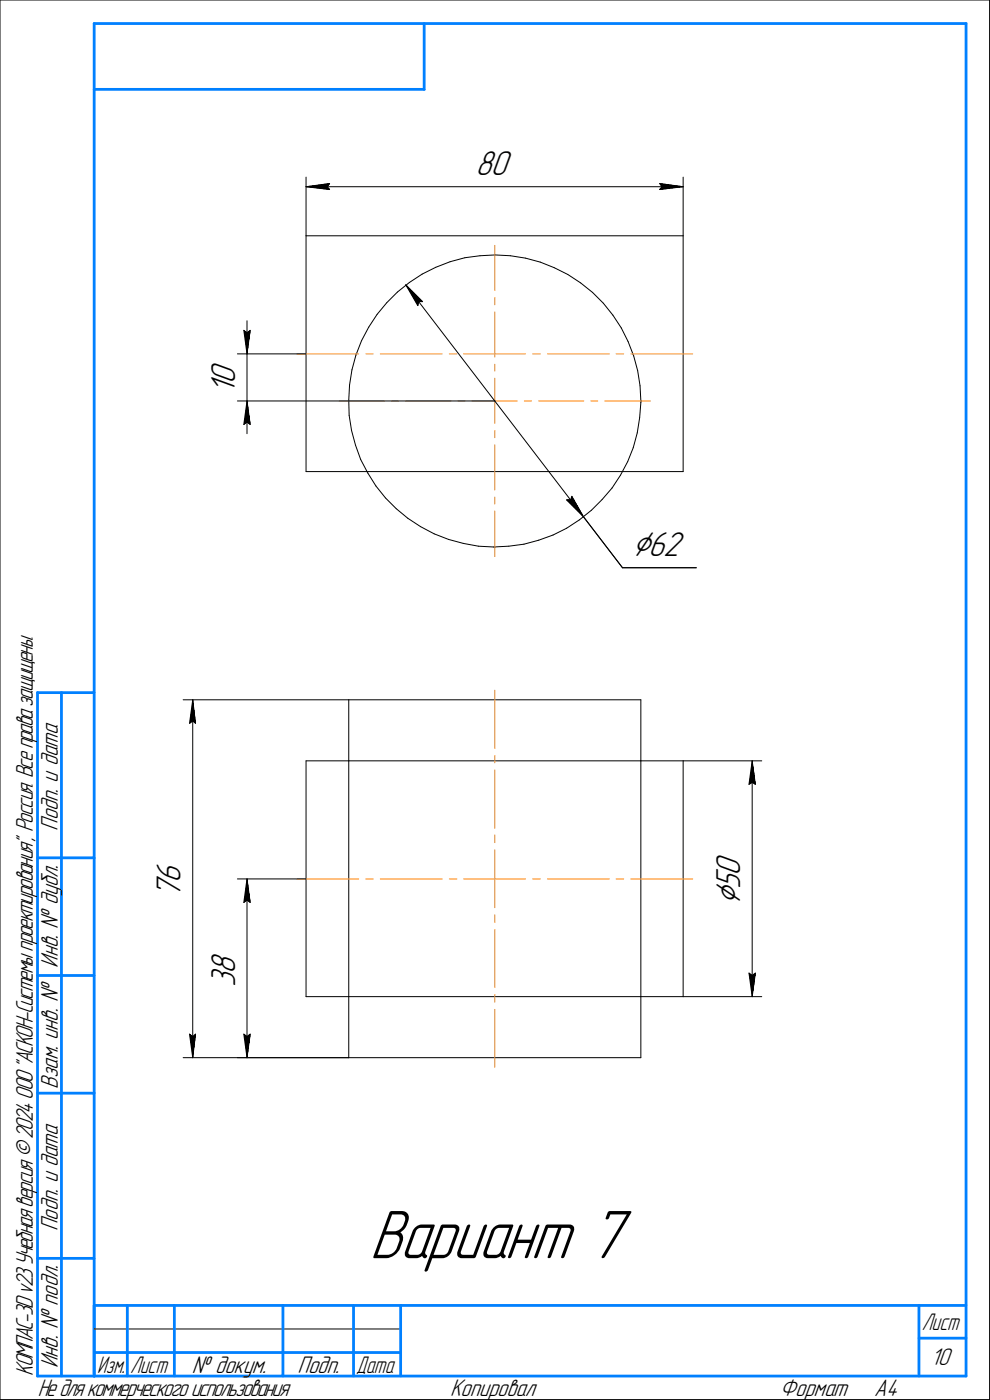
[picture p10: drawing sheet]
<svg xmlns="http://www.w3.org/2000/svg" width="210mm" height="297mm" viewBox="0 0 210 297" stroke-linecap="round" stroke-linejoin="round" font-family="sans-serif">
<defs><g id="words">
<text font-size="15.6" x="78.4" y="267">Вариант 7</text>
<g font-size="8.5">
<text x="134.1" y="117.9">⌀62</text>
<text x="157" y="192.1" transform="rotate(-90 157 192.1)">⌀</text>
</g>
<g font-size="7.8">
<text x="100.9" y="37">80</text>
<text x="49.9" y="83.6" transform="rotate(-90 49.9 83.6)">1</text>
<text x="49.9" y="81.5" transform="rotate(-90 49.9 81.5)">0</text>
<text x="157" y="185.9" transform="rotate(-90 157 185.9)">0</text>
<text x="38.3" y="190.6" transform="rotate(-90 38.3 190.6)">7</text>
<text x="38.3" y="187.4" transform="rotate(-90 38.3 187.4)">6</text>
<text x="157" y="188.7" transform="rotate(-90 157 188.7)">5</text>
<text x="49.9" y="209.4" transform="rotate(-90 49.9 209.4)">3</text>
<text x="49.9" y="206.6" transform="rotate(-90 49.9 206.6)">8</text>
</g>
<g font-size="5.4">
<text x="12.3" y="176.2" transform="rotate(-90 12.3 176.2)">Подп. и дата</text>
<text x="12.3" y="205.3" transform="rotate(-90 12.3 205.3)">Инв. № дубл.</text>
<text x="12.3" y="231.1" transform="rotate(-90 12.3 231.1)">Взам. инв. №</text>
<text x="12.3" y="261.2" transform="rotate(-90 12.3 261.2)">Подп. и дата</text>
<text x="7" y="292" transform="rotate(-90 7 292)">КОМПАС-3Dv23Учебнаяверсия©2024ООО&quot;АСКОН-Системыпроектирования&quot;, Россия. Всеправазащищены.</text>
<text x="12.3" y="290.3" transform="rotate(-90 12.3 290.3)">Инв. № подл.</text>
<text x="40.7" y="291.3">№ докум.</text>
<text x="63.1" y="291.3">Подп.</text>
<text x="197.5" y="289.8">10</text>
<text x="8" y="296.3">Недлякоммерческогоиспользования</text>
<text x="95.5" y="296.3">Копировал</text>
<text x="165.5" y="296.3">Формат</text>
<text x="185.5" y="296.3">A4</text>
</g>
<g font-size="5.3">
<text x="195.6" y="282.3">Лист</text>
<text x="20.6" y="291.3">Изм.</text>
<text x="27.6" y="291.3">Лист</text>
<text x="75.6" y="291.3">Дата</text>
</g>
</g></defs>
<g fill="none" stroke="#000" stroke-width=".21">
<path d="M0 0v297zM0 0h210zM210 0v297zM64.9 37.6v12.4zM64.9 39.6l5-.7zM64.9 39.6l5 .6zM64.9 39.6h80zM69.4 39.6l.5 .6zM69.9 38.9l-.5 .7zM140 38.9l.5 .7zM140 38.9l4.9 .7zM140.5 39.6l-.5 .6z"/>
<path d="M144.9 37.6v12.4zM64.9 50v50.1zM64.9 50h80zM86.9 59.9l2.7-1.7zM89.6 58.2l2.9-1.5zM92.5 56.7l3-1.2zM95.5 55.5l3.1-.8zM98.6 54.7l3.3-.4zM101.9 54.3l3.2-.2zM105.1 54.1l3.2 .2zM108.3 54.3l3.2 .5zM111.5 54.8l3.1 .8z"/>
<path d="M114.6 55.6l3 1.2zM117.6 56.8l2.9 1.5zM120.5 58.3l2.7 1.7zM140 40.2l4.9-.6zM144.9 50v50.1zM50.4 75.1h14.5zM51.7 70.1l.7 .5zM51.7 70.1l.7 5zM52.4 70.6l.7-.5zM52.4 68.1v7zM52.4 75.1v10zM53.1 70.1l-.7 5z"/>
<path d="M74.7 78.5l-.5 3.2zM75.5 75.4l-.8 3.1zM76.7 72.3l-1.2 3.1zM78.2 69.4l-1.5 2.9zM80 66.7l-1.8 2.7zM82 64.3l-2 2.4zM84.3 62l2.6-2.1zM84.3 62l-2.3 2.3zM86.1 60.5l3.6 3.5zM86.1 60.5l2.5 4.4zM86.1 60.5l37.7 49.1zM88.8 64h.9z"/>
<path d="M88.8 64l-.2 .9zM123.2 60l2.5 2.1zM125.7 62.1l2.3 2.2zM128 64.3l2 2.6zM130 66.9l1.8 2.7zM131.8 69.6l1.5 2.9zM133.3 72.5l1.2 3zM134.5 75.5l.8 3.2zM135.3 78.7l.5 3.2zM50.4 85.1h54.6zM51.7 90.1l.7-.5zM52.4 85.1l-.7 5z"/>
<path d="M52.4 89.6l.7 .5zM52.4 85.1l.7 5zM52.4 85.1v6.9zM74 84.9l.1 3.2zM74.1 88.1l.5 3.3zM74.2 81.7l-.2 3.2zM74.6 91.4l.8 3.1zM75.4 94.5l1.1 3zM76.5 97.5l1.6 2.9zM133.2 98l-1.5 2.8zM134.4 95l-1.2 3zM135.2 91.9l-.8 3.1z"/>
<path d="M135.7 88.6l-.5 3.3zM135.8 81.9l.2 3.2zM136 85.4l-.3 3.2zM136 85.1v.3zM64.9 100.1h12.9zM77.8 100.1h54.3zM78.1 100.4l1.7 2.7zM79.8 103.1l2 2.6zM81.8 105.7l2.3 2.2zM84.1 107.9l2.4 2.1zM86.5 110l2.7 1.8zM89.2 111.8l2.9 1.5z"/>
<path d="M92.1 113.3l3.1 1.2zM95.2 114.5l3.1 .8zM98.3 115.3l3.2 .6zM101.5 115.9l3.2 .2zM104.7 116.1l3.2-.2zM107.9 115.9l3.3-.4zM111.2 115.5l3.1-.9zM114.3 114.6l3-1.1zM117.3 113.5l2.9-1.4zM120.2 112.1l2.7-1.8zM120.2 106.1l3.6 3.5zM120.2 106.1h.9z"/>
<path d="M121.3 105.3l-.2 .8zM121.3 105.3l2.5 4.3zM122.9 110.3l2.6-2zM123.8 109.6l8.3 10.9zM125.5 108.3l2.3-2.3zM129.9 103.5l-2.1 2.5zM131.7 100.8l-1.8 2.7zM132.1 100.1h12.8zM132.1 120.5h15.6zM38.9 148.5h35.1zM40.2 153.5l.7-.5zM40.9 148.5l.6 5z"/>
<path d="M40.9 153l.6 .5zM40.9 148.5l-.7 5zM40.9 148.5v76zM74 148.5h62zM74 148.5v13zM136 148.5v13zM64.9 161.5v50zM64.9 161.5h9.1zM74 161.5h62zM74 161.5v50zM136 161.5h8.9zM136 161.5v50z"/>
<path d="M144.9 161.5v50zM144.9 161.5h16.7zM158.9 166.5l.7-.5zM159.6 161.5l.7 5zM159.6 166l.7 .5zM159.6 161.5l-.7 5zM159.6 161.5v50zM50.4 186.5h14.5zM51.7 191.5l.7-.5zM52.4 186.5l.7 5zM52.4 191l.7 .5zM52.4 186.5l-.7 5z"/>
<path d="M52.4 186.5v38zM40.2 219.5l.7 5zM40.2 219.5l.7 .5zM40.9 220l.6-.5zM41.5 219.5l-.6 5zM51.7 219.5l.7 5zM51.7 219.5l.7 .5zM52.4 220l.7-.5zM53.1 219.5l-.7 5zM64.9 211.5h9.1zM74 211.5v13zM74 211.5h62z"/>
<path d="M136 211.5h8.9zM136 211.5v13zM144.9 211.5h16.7zM158.9 206.5l.7 5zM158.9 206.5l.7 .5zM159.6 207l.7-.5zM160.3 206.5l-.7 5zM38.9 224.5h35.1zM50.4 224.5h23.6zM74 224.5h62zM0 297h210zM20 282h65z"/>
</g>
<g fill="none" stroke="#ff8000" stroke-width=".21">
<path d="M105 52.1v9.5zM63 75.1h13.1zM77.6 75.1h1.6zM80.7 75.1h13.1zM95.3 75.1h1.6zM98.4 75.1h13.1zM105 63.2v1.5zM105 66.2v9.6zM105 77.3v1.4zM113 75.1h1.6zM116.2 75.1h13.1zM130.7 75.1h1.6z"/>
<path d="M133.9 75.1h13.1zM72 85.1h9.5zM83.1 85.1h1.5zM86.1 85.1h9.6zM97.2 85.1h1.4zM100.2 85.1h4.8zM105 85.1h4.7zM105 94.4v9.6zM105 91.4v1.5zM105 85.1v4.7zM105 80.3v4.8zM111.3 85.1h1.5z"/>
<path d="M114.3 85.1h9.6zM125.4 85.1h1.4zM128.4 85.1h9.6zM105 108.5v9.6zM105 105.5v1.4zM105 146.5v12.3zM105 160.4v1.5zM105 163.4v12.4zM105 177.2v1.6zM63 186.5h13.1zM77.6 186.5h1.6zM80.7 186.5h13.1z"/>
<path d="M95.3 186.5h1.6zM98.4 186.5h13.1zM105 180.3v12.3zM105 194.1v1.6zM105 197.3v12.2zM113 186.5h1.6zM116.2 186.5h13.1zM130.7 186.5h1.6zM133.9 186.5h13.1zM105 211.1v1.6zM105 214.2v12.3z"/>
</g>
<g fill="#fff" stroke="#fff" stroke-width=".21">
<path d="M151.3 180.8h7.3zM151.3 180.9h7.3zM151.3 181h7.3zM151.3 181.1h7.3zM151.3 181.2h7.3zM151.3 181.3h7.3zM151.3 181.4h7.3zM151.3 181.4h7.3zM151.3 181.5h7.3zM151.3 181.6h7.3zM151.3 181.7h7.3zM151.3 181.8h7.3zM151.3 181.9h7.3zM151.3 181.9h7.3zM151.3 182h7.3zM151.3 182.1h7.3zM151.3 182.2h7.3zM151.3 182.3h7.3zM151.3 182.4h7.3zM151.3 182.5h7.3zM151.3 182.5h7.3zM151.3 182.6h7.3zM151.3 182.7h7.3zM151.3 182.8h7.3zM151.3 182.9h7.3zM151.3 183h7.3zM151.3 183h7.3zM151.3 183.1h7.3zM151.3 183.2h7.3zM151.3 183.3h7.3zM151.3 183.4h7.3zM151.3 183.5h7.3zM151.3 183.6h7.3zM151.3 183.6h7.3zM151.3 183.7h7.3zM151.3 183.8h7.3zM151.3 183.9h7.3zM151.3 184h7.3zM151.3 184.1h7.3zM151.3 184.1h7.3zM151.3 184.2h7.3zM151.3 184.3h7.3zM151.3 184.4h7.3zM151.3 184.5h7.3zM151.3 184.6h7.3zM151.3 184.7h7.3zM151.3 184.7h7.3zM151.3 184.8h7.3zM151.3 184.9h7.3zM151.3 185h7.3zM151.3 185.1h7.3zM151.3 185.2h7.3zM151.3 185.3h7.3zM151.3 185.3h7.3zM151.3 185.4h7.3zM151.3 185.5h7.3zM151.3 185.6h7.3zM151.3 185.7h7.3zM151.3 185.8h7.3zM151.3 185.8h7.3zM151.3 185.9h7.3zM151.3 186h7.3zM151.3 186.1h7.3zM151.3 186.2h7.3zM151.3 186.3h7.3zM151.3 186.4h7.3zM151.3 186.4h7.3zM151.3 186.5h7.3zM151.3 186.6h7.3zM151.3 186.7h7.3zM151.3 186.8h7.3zM151.3 186.9h7.3zM151.3 186.9h7.3zM151.3 187h7.3zM151.3 187.1h7.3zM151.3 187.2h7.3zM151.3 187.3h7.3zM151.3 187.4h7.3zM151.3 187.5h7.3zM151.3 187.5h7.3zM151.3 187.6h7.3zM151.3 187.7h7.3zM151.3 187.8h7.3zM151.3 187.9h7.3zM151.3 188h7.3zM151.3 188h7.3zM151.3 188.1h7.3zM151.3 188.2h7.3zM151.3 188.3h7.3zM151.3 188.4h7.3zM151.3 188.5h7.3zM151.3 188.6h7.3zM151.3 188.6h7.3zM151.3 188.7h7.3zM151.3 188.8h7.3zM151.3 188.9h7.3zM151.3 189h7.3zM151.3 189.1h7.3zM151.3 189.1h7.3zM151.3 189.2h7.3zM151.3 189.3h7.3zM151.3 189.4h7.3zM151.3 189.5h7.3zM151.3 189.6h7.3zM151.3 189.7h7.3zM151.3 189.7h7.3zM151.3 189.8h7.3zM151.3 189.9h7.3zM151.3 190h7.3zM151.3 190.1h7.3zM151.3 190.2h7.3zM151.3 190.2h7.3zM151.3 190.3h7.3zM151.3 190.4h7.3zM151.3 190.5h7.3zM151.3 190.6h7.3zM151.3 190.7h7.3zM151.3 190.8h7.3zM151.3 190.8h7.3zM151.3 190.9h7.3zM151.3 191h7.3zM151.3 191.1h7.3zM151.3 191.2h7.3zM151.3 191.3h7.3zM151.3 191.3h7.3zM151.3 191.4h7.3zM151.3 191.5h7.3zM151.3 191.6h7.3zM151.3 191.7h7.3zM151.3 191.8h7.3zM151.3 191.9h7.3zM151.3 191.9h7.3zM151.3 192h7.3z"/>
<path d="M159.5 161.7h.3zM159.5 161.8h.3zM159.4 161.9h.5zM159.4 162h.5zM159.3 162.1h.6zM159.3 162.1h.6zM159.3 162.2h.6zM159.3 162.3h.7zM159.3 162.4h.7zM159.2 162.5h.9zM159.2 162.6h.9zM159.1 162.6h1zM159.1 162.7h1.1zM159.1 162.8h1.1zM159 162.9h1.3zM159 163h1.3zM158.9 163.1h1.5zM158.9 163.2h1.5zM158.8 163.2h1.6zM158.8 163.3h1.6zM158.8 163.4h1.6zM158.8 163.5h1.6zM158.8 163.6h1.6zM158.8 163.7h1.6zM158.8 163.7h1.6zM158.8 163.8h1.6zM158.7 163.9h1.7zM158.7 164h1.8zM158.7 164.1h1.8zM158.7 164.2h1.8zM158.7 164.3h1.8zM158.7 164.3h1.8zM158.7 164.4h1.8zM158.7 164.5h1.8zM158.7 164.6h1.8zM158.7 164.7h1.8zM158.7 164.8h1.9zM158.7 164.8h1.9zM158.7 164.9h1.9zM158.7 165h1.9zM158.6 165.1h2zM158.6 165.2h2zM158.6 165.3h2zM158.6 165.4h2zM158.6 165.4h2zM158.6 165.5h2.1zM158.6 165.6h2.1zM158.6 165.7h2.1zM158.5 165.8h2.2zM158.5 165.9h2.2zM158.5 165.9h2.2zM158.5 166h2.2zM158.5 166.1h2.2zM158.5 166.2h2.2zM158.5 166.3h2.3zM158.4 166.4h2.4zM158.4 166.5h2.4zM158.4 166.5h2.4zM158.4 166.6h2.4zM158.4 166.7h2.4zM158.4 166.8h2.4zM158.4 166.9h2.4z"/>
<path d="M158.3 206h2.5zM158.4 206.1h2.4zM158.4 206.2h2.4zM158.4 206.2h2.4zM158.4 206.3h2.4zM158.4 206.4h2.4zM158.4 206.5h2.4zM158.4 206.6h2.4zM158.5 206.7h2.3zM158.5 206.8h2.2zM158.5 206.8h2.2zM158.5 206.9h2.2zM158.5 207h2.2zM158.5 207.1h2.2zM158.5 207.2h2.2zM158.6 207.3h2.1zM158.6 207.3h2.1zM158.6 207.4h2.1zM158.6 207.5h2zM158.6 207.6h2zM158.6 207.7h2zM158.6 207.8h2zM158.6 207.9h2zM158.7 207.9h1.9zM158.7 208h1.9zM158.7 208.1h1.9zM158.7 208.2h1.9zM158.7 208.3h1.8zM158.7 208.4h1.8zM158.7 208.4h1.8zM158.7 208.5h1.8zM158.7 208.6h1.8zM158.7 208.7h1.8zM158.7 208.8h1.8zM158.7 208.9h1.8zM158.7 209h1.8zM158.7 209h1.7zM158.8 209.1h1.6zM158.8 209.2h1.6zM158.8 209.3h1.6zM158.8 209.4h1.6zM158.8 209.5h1.6zM158.8 209.5h1.6zM158.8 209.6h1.6zM158.8 209.7h1.6zM158.9 209.8h1.5zM158.9 209.9h1.5zM159 210h1.3zM159 210.1h1.3zM159.1 210.1h1.1zM159.1 210.2h1.1zM159.1 210.3h1zM159.2 210.4h.9zM159.2 210.5h.9zM159.3 210.6h.7zM159.3 210.7h.7zM159.3 210.7h.6zM159.3 210.8h.6zM159.3 210.9h.6zM159.4 211h.5zM159.4 211.1h.5zM159.5 211.2h.3zM159.5 211.2h.3z"/>
<path d="M32.8 182.4h7.1zM32.8 182.5h7.1zM32.8 182.5h7.1zM32.8 182.6h7.1zM32.8 182.7h7.1zM32.8 182.8h7.1zM32.8 182.9h7.1zM32.8 183h7.1zM32.8 183h7.1zM32.8 183.1h7.1zM32.8 183.2h7.1zM32.8 183.3h7.1zM32.8 183.4h7.1zM32.8 183.5h7.1zM32.8 183.6h7.1zM32.8 183.6h7.1zM32.8 183.7h7.1zM32.8 183.8h7.1zM32.8 183.9h7.1zM32.8 184h7.1zM32.8 184.1h7.1zM32.8 184.1h7.1zM32.8 184.2h7.1zM32.8 184.3h7.1zM32.8 184.4h7.1zM32.8 184.5h7.1zM32.8 184.6h7.1zM32.8 184.7h7.1zM32.8 184.7h7.1zM32.8 184.8h7.1zM32.8 184.9h7.1zM32.8 185h7.1zM32.8 185.1h7.1zM32.8 185.2h7.1zM32.8 185.3h7.1zM32.8 185.3h7.1zM32.8 185.4h7.1zM32.8 185.5h7.1zM32.8 185.6h7.1zM32.8 185.7h7.1zM32.8 185.8h7.1zM32.8 185.8h7.1zM32.8 185.9h7.1zM32.8 186h7.1zM32.8 186.1h7.1zM32.8 186.2h7.1zM32.8 186.3h7.1zM32.8 186.4h7.1zM32.8 186.4h7.1zM32.8 186.5h7.1zM32.8 186.6h7.1zM32.8 186.7h7.1zM32.8 186.8h7.1zM32.8 186.9h7.1zM32.8 186.9h7.1zM32.8 187h7.1zM32.8 187.1h7.1zM32.8 187.2h7.1zM32.8 187.3h7.1zM32.8 187.4h7.1zM32.8 187.5h7.1zM32.8 187.5h7.1zM32.8 187.6h7.1zM32.8 187.7h7.1zM32.8 187.8h7.1zM32.8 187.9h7.1zM32.8 188h7.1zM32.8 188h7.1zM32.8 188.1h7.1zM32.8 188.2h7.1zM32.8 188.3h7.1zM32.8 188.4h7.1zM32.8 188.5h7.1zM32.8 188.6h7.1zM32.8 188.6h7.1zM32.8 188.7h7.1zM32.8 188.8h7.1zM32.8 188.9h7.1zM32.8 189h7.1zM32.8 189.1h7.1zM32.8 189.1h7.1zM32.8 189.2h7.1zM32.8 189.3h7.1zM32.8 189.4h7.1zM32.8 189.5h7.1zM32.8 189.6h7.1zM32.8 189.7h7.1zM32.8 189.7h7.1zM32.8 189.8h7.1zM32.8 189.9h7.1zM32.8 190h7.1zM32.8 190.1h7.1zM32.8 190.2h7.1zM32.8 190.2h7.1zM32.8 190.3h7.1zM32.8 190.4h7.1zM32.8 190.5h7.1z"/>
<path d="M40.8 148.8h.3zM40.8 148.8h.3zM40.7 148.9h.4zM40.7 149h.4zM40.6 149.1h.5zM40.6 149.2h.6zM40.6 149.3h.6zM40.6 149.4h.6zM40.6 149.4h.7zM40.5 149.5h.8zM40.5 149.6h.8zM40.4 149.7h1zM40.4 149.8h1zM40.4 149.9h1.1zM40.3 149.9h1.2zM40.3 150h1.2zM40.2 150.1h1.4zM40.2 150.2h1.4zM40.1 150.3h1.5zM40.1 150.4h1.6zM40.1 150.5h1.6zM40.1 150.5h1.6zM40.1 150.6h1.6zM40.1 150.7h1.6zM40.1 150.8h1.6zM40.1 150.9h1.6zM40 151h1.7zM40 151h1.7zM40 151.1h1.7zM40 151.2h1.7zM40 151.3h1.7zM40 151.4h1.7zM40 151.5h1.7zM40 151.6h1.8zM40 151.6h1.8zM40 151.7h1.8zM40 151.8h1.8zM40 151.9h1.8zM40 152h1.8zM40 152.1h1.8zM39.9 152.1h1.9zM39.9 152.2h2zM39.9 152.3h2zM39.9 152.4h2zM39.9 152.5h2zM39.9 152.6h2zM39.9 152.7h2zM39.9 152.7h2zM39.8 152.8h2.2zM39.8 152.9h2.2zM39.8 153h2.2zM39.8 153.1h2.2zM39.8 153.2h2.2zM39.8 153.2h2.2zM39.8 153.3h2.2zM39.7 153.4h2.4zM39.7 153.5h2.4zM39.7 153.6h2.4zM39.7 153.7h2.4zM39.7 153.8h2.4zM39.7 153.8h2.4zM39.7 153.9h2.4z"/>
<path d="M39.6 219h2.5zM39.7 219.1h2.4zM39.7 219.2h2.4zM39.7 219.3h2.4zM39.7 219.4h2.4zM39.7 219.5h2.4zM39.7 219.5h2.4zM39.7 219.6h2.4zM39.8 219.7h2.2zM39.8 219.8h2.2zM39.8 219.9h2.2zM39.8 220h2.2zM39.8 220h2.2zM39.8 220.1h2.2zM39.8 220.2h2.2zM39.9 220.3h2zM39.9 220.4h2zM39.9 220.5h2zM39.9 220.6h2zM39.9 220.6h2zM39.9 220.7h2zM39.9 220.8h2zM40 220.9h1.8zM40 221h1.8zM40 221.1h1.8zM40 221.1h1.8zM40 221.2h1.8zM40 221.3h1.8zM40 221.4h1.8zM40 221.5h1.7zM40 221.6h1.7zM40 221.7h1.7zM40 221.7h1.7zM40 221.8h1.7zM40 221.9h1.7zM40 222h1.7zM40.1 222.1h1.6zM40.1 222.2h1.6zM40.1 222.2h1.6zM40.1 222.3h1.6zM40.1 222.4h1.6zM40.1 222.5h1.6zM40.1 222.6h1.6zM40.1 222.7h1.5zM40.2 222.8h1.4zM40.2 222.8h1.4zM40.3 222.9h1.2zM40.3 223h1.2zM40.4 223.1h1.1zM40.4 223.2h1zM40.4 223.3h1zM40.5 223.4h.8zM40.5 223.4h.8zM40.6 223.5h.7zM40.6 223.6h.6zM40.6 223.7h.6zM40.6 223.8h.6zM40.6 223.9h.5zM40.7 223.9h.4zM40.7 224h.4zM40.8 224.1h.3zM40.8 224.2h.3z"/>
<path d="M44.3 76.5h7.1zM44.3 76.6h7.1zM44.3 76.7h7.1zM44.3 76.8h7.1zM44.3 76.9h7.1zM44.3 77h7.1zM44.3 77h7.1zM44.3 77.1h7.1zM44.3 77.2h7.1zM44.3 77.3h7.1zM44.3 77.4h7.1zM44.3 77.5h7.1zM44.3 77.6h7.1zM44.3 77.6h7.1zM44.3 77.7h7.1zM44.3 77.8h7.1zM44.3 77.9h7.1zM44.3 78h7.1zM44.3 78.1h7.1zM44.3 78.1h7.1zM44.3 78.2h7.1zM44.3 78.3h7.1zM44.3 78.4h7.1zM44.3 78.5h7.1zM44.3 78.6h7.1zM44.3 78.7h7.1zM44.3 78.7h7.1zM44.3 78.8h7.1zM44.3 78.9h7.1zM44.3 79h7.1zM44.3 79.1h7.1zM44.3 79.2h7.1zM44.3 79.2h7.1zM44.3 79.3h7.1zM44.3 79.4h7.1zM44.3 79.5h7.1zM44.3 79.6h7.1zM44.3 79.7h7.1zM44.3 79.8h7.1zM44.3 79.8h7.1zM44.3 79.9h7.1zM44.3 80h7.1zM44.3 80.1h7.1zM44.3 80.2h7.1zM44.3 80.3h7.1zM44.3 80.3h7.1zM44.3 80.4h7.1zM44.3 80.5h7.1zM44.3 80.6h7.1zM44.3 80.7h7.1zM44.3 80.8h7.1zM44.3 80.9h7.1zM44.3 80.9h7.1zM44.3 81h7.1zM44.3 81.1h7.1zM44.3 81.2h7.1zM44.3 81.3h7.1zM44.3 81.4h7.1zM44.3 81.4h7.1zM44.3 81.5h7.1zM44.3 81.6h7.1zM44.3 81.7h7.1zM44.3 81.8h7.1zM44.3 81.9h7.1zM44.3 82h7.1zM44.3 82h7.1zM44.3 82.1h7.1zM44.3 82.2h7.1zM44.3 82.3h7.1zM44.3 82.4h7.1zM44.3 82.5h7.1zM44.3 82.5h7.1zM44.3 82.6h7.1zM44.3 82.7h7.1zM44.3 82.8h7.1zM44.3 82.9h7.1zM44.3 83h7.1zM44.3 83.1h7.1zM44.3 83.1h7.1zM44.3 83.2h7.1zM44.3 83.3h7.1zM44.3 83.4h7.1zM44.3 83.5h7.1zM44.3 83.6h7.1z"/>
<path d="M51.1 69.6h2.5zM51.2 69.7h2.4zM51.2 69.8h2.4zM51.2 69.8h2.4zM51.2 69.9h2.4zM51.2 70h2.4zM51.2 70.1h2.4zM51.2 70.2h2.4zM51.3 70.3h2.3zM51.3 70.4h2.2zM51.3 70.4h2.2zM51.3 70.5h2.2zM51.3 70.6h2.2zM51.3 70.7h2.2zM51.3 70.8h2.2zM51.4 70.9h2.1zM51.4 71h2.1zM51.4 71h2.1zM51.4 71.1h2zM51.4 71.2h2zM51.4 71.3h2zM51.4 71.4h2zM51.4 71.5h2zM51.5 71.5h1.9zM51.5 71.6h1.9zM51.5 71.7h1.9zM51.5 71.8h1.9zM51.5 71.9h1.8zM51.5 72h1.8zM51.5 72.1h1.8zM51.6 72.1h1.7zM51.6 72.2h1.7zM51.6 72.3h1.7zM51.6 72.4h1.7zM51.6 72.5h1.7zM51.6 72.6h1.7zM51.6 72.6h1.7zM51.6 72.7h1.7zM51.6 72.8h1.7zM51.6 72.9h1.7zM51.6 73h1.7zM51.6 73.1h1.7zM51.6 73.2h1.7zM51.6 73.2h1.7zM51.6 73.3h1.6zM51.7 73.4h1.5zM51.7 73.5h1.5zM51.8 73.6h1.3zM51.8 73.7h1.3zM51.9 73.7h1.1zM51.9 73.8h1.1zM51.9 73.9h1zM52 74h.9zM52 74.1h.9zM52.1 74.2h.7zM52.1 74.3h.7zM52.2 74.3h.5zM52.2 74.4h.5zM52.2 74.5h.5zM52.2 74.6h.5zM52.2 74.7h.5zM52.3 74.8h.3zM52.3 74.8h.3z"/>
<path d="M52.3 85.3h.3zM52.3 85.4h.3zM52.2 85.5h.5zM52.2 85.6h.5zM52.2 85.7h.5zM52.2 85.8h.5zM52.2 85.9h.5zM52.1 85.9h.7zM52.1 86h.7zM52 86.1h.9zM52 86.2h.9zM51.9 86.3h1zM51.9 86.4h1.1zM51.9 86.4h1.1zM51.8 86.5h1.3zM51.8 86.6h1.3zM51.7 86.7h1.5zM51.7 86.8h1.5zM51.6 86.9h1.6zM51.6 87h1.7zM51.6 87h1.7zM51.6 87.1h1.7zM51.6 87.2h1.7zM51.6 87.3h1.7zM51.6 87.4h1.7zM51.6 87.5h1.7zM51.6 87.5h1.7zM51.6 87.6h1.7zM51.6 87.7h1.7zM51.6 87.8h1.7zM51.6 87.9h1.7zM51.6 88h1.7zM51.6 88.1h1.7zM51.5 88.1h1.8zM51.5 88.2h1.8zM51.5 88.3h1.8zM51.5 88.4h1.9zM51.5 88.5h1.9zM51.5 88.6h1.9zM51.5 88.6h1.9zM51.4 88.7h2zM51.4 88.8h2zM51.4 88.9h2zM51.4 89h2zM51.4 89.1h2zM51.4 89.2h2.1zM51.4 89.2h2.1zM51.4 89.3h2.1zM51.3 89.4h2.2zM51.3 89.5h2.2zM51.3 89.6h2.2zM51.3 89.7h2.2zM51.3 89.7h2.2zM51.3 89.8h2.2zM51.3 89.9h2.3zM51.2 90h2.4zM51.2 90.1h2.4zM51.2 90.2h2.4zM51.2 90.3h2.4zM51.2 90.3h2.4zM51.2 90.4h2.4zM51.2 90.5h2.4z"/>
<path d="M100.9 31.4h8.2zM100.9 31.5h8.2zM100.9 31.6h8.2zM100.9 31.7h8.2zM100.9 31.7h8.2zM100.9 31.8h8.2zM100.9 31.9h8.2zM100.9 32h8.2zM100.9 32.1h8.2zM100.9 32.2h8.2zM100.9 32.3h8.2zM100.9 32.3h8.2zM100.9 32.4h8.2zM100.9 32.5h8.2zM100.9 32.6h8.2zM100.9 32.7h8.2zM100.9 32.8h8.2zM100.9 32.9h8.2zM100.9 32.9h8.2zM100.9 33h8.2zM100.9 33.1h8.2zM100.9 33.2h8.2zM100.9 33.3h8.2zM100.9 33.4h8.2zM100.9 33.4h8.2zM100.9 33.5h8.2zM100.9 33.6h8.2zM100.9 33.7h8.2zM100.9 33.8h8.2zM100.9 33.9h8.2zM100.9 34h8.2zM100.9 34h8.2zM100.9 34.1h8.2zM100.9 34.2h8.2zM100.9 34.3h8.2zM100.9 34.4h8.2zM100.9 34.5h8.2zM100.9 34.5h8.2zM100.9 34.6h8.2zM100.9 34.7h8.2zM100.9 34.8h8.2zM100.9 34.9h8.2zM100.9 35h8.2zM100.9 35.1h8.2zM100.9 35.1h8.2zM100.9 35.2h8.2zM100.9 35.3h8.2zM100.9 35.4h8.2zM100.9 35.5h8.2zM100.9 35.6h8.2zM100.9 35.6h8.2zM100.9 35.7h8.2zM100.9 35.8h8.2zM100.9 35.9h8.2zM100.9 36h8.2zM100.9 36.1h8.2zM100.9 36.2h8.2zM100.9 36.2h8.2zM100.9 36.3h8.2zM100.9 36.4h8.2zM100.9 36.5h8.2zM100.9 36.6h8.2zM100.9 36.7h8.2zM100.9 36.7h8.2zM100.9 36.8h8.2zM100.9 36.9h8.2zM100.9 37h8.2zM100.9 37.1h8.2zM100.9 37.2h8.2zM100.9 37.3h8.2zM100.9 37.3h8.2zM100.9 37.4h8.2zM100.9 37.5h8.2zM100.9 37.6h8.2zM100.9 37.7h8.2zM100.9 37.8h8.2zM100.9 37.8h8.2zM100.9 37.9h8.2zM100.9 38h8.2zM100.9 38.1h8.2zM100.9 38.2h8.2zM100.9 38.3h8.2zM100.9 38.4h8.2zM100.9 38.4h8.2zM100.9 38.5h8.2z"/>
<path d="M69.8 38.4h.6zM69.3 38.5h1.1zM68.6 38.6h1.8zM68 38.7h2.4zM67.4 38.8h3zM66.7 38.9h3.7zM66.5 38.9h3.9zM66.4 39h4zM66.1 39.1h4.3zM66 39.2h4.4zM65.8 39.3h4.6zM65.5 39.4h4.9zM65.4 39.5h5zM65.2 39.5h5.2zM64.9 39.6h5.5zM65.2 39.7h5.2zM65.4 39.8h5zM65.6 39.9h4.8zM65.9 40h4.5zM66.1 40h4.3zM66.3 40.1h4.1zM66.5 40.2h3.9zM66.7 40.3h3.7zM67.4 40.4h3zM68 40.5h2.4zM68.6 40.6h1.8zM69.3 40.6h1.1zM69.8 40.7h.6z"/>
<path d="M139.4 38.4h.7zM139.4 38.5h1.3zM139.4 38.6h1.9zM139.4 38.7h2.6zM139.4 38.8h3.2zM139.4 38.9h3.8zM139.4 38.9h4zM139.4 39h4.2zM139.4 39.1h4.4zM139.4 39.2h4.6zM139.4 39.3h4.8zM139.4 39.4h5zM139.4 39.5h5.2zM139.4 39.5h5.4zM139.4 39.6h5.5zM139.4 39.7h5.4zM139.4 39.8h5.1zM139.4 39.9h5zM139.4 40h4.7zM139.4 40h4.4zM139.4 40.1h4.3zM139.4 40.2h4zM139.4 40.3h3.8zM139.4 40.4h3.2zM139.4 40.5h2.6zM139.4 40.6h1.9zM139.4 40.6h1.3zM139.4 40.7h.7z"/>
<path d="M44.3 201.6h7.1zM44.3 201.7h7.1zM44.3 201.8h7.1zM44.3 201.8h7.1zM44.3 201.9h7.1zM44.3 202h7.1zM44.3 202.1h7.1zM44.3 202.2h7.1zM44.3 202.3h7.1zM44.3 202.4h7.1zM44.3 202.4h7.1zM44.3 202.5h7.1zM44.3 202.6h7.1zM44.3 202.7h7.1zM44.3 202.8h7.1zM44.3 202.9h7.1zM44.3 202.9h7.1zM44.3 203h7.1zM44.3 203.1h7.1zM44.3 203.2h7.1zM44.3 203.3h7.1zM44.3 203.4h7.1zM44.3 203.5h7.1zM44.3 203.5h7.1zM44.3 203.6h7.1zM44.3 203.7h7.1zM44.3 203.8h7.1zM44.3 203.9h7.1zM44.3 204h7.1zM44.3 204h7.1zM44.3 204.1h7.1zM44.3 204.2h7.1zM44.3 204.3h7.1zM44.3 204.4h7.1zM44.3 204.5h7.1zM44.3 204.6h7.1zM44.3 204.6h7.1zM44.3 204.7h7.1zM44.3 204.8h7.1zM44.3 204.9h7.1zM44.3 205h7.1zM44.3 205.1h7.1zM44.3 205.1h7.1zM44.3 205.2h7.1zM44.3 205.3h7.1zM44.3 205.4h7.1zM44.3 205.5h7.1zM44.3 205.6h7.1zM44.3 205.7h7.1zM44.3 205.7h7.1zM44.3 205.8h7.1zM44.3 205.9h7.1zM44.3 206h7.1zM44.3 206.1h7.1zM44.3 206.2h7.1zM44.3 206.2h7.1zM44.3 206.3h7.1zM44.3 206.4h7.1zM44.3 206.5h7.1zM44.3 206.6h7.1zM44.3 206.7h7.1zM44.3 206.8h7.1zM44.3 206.8h7.1zM44.3 206.9h7.1zM44.3 207h7.1zM44.3 207.1h7.1zM44.3 207.2h7.1zM44.3 207.3h7.1zM44.3 207.3h7.1zM44.3 207.4h7.1zM44.3 207.5h7.1zM44.3 207.6h7.1zM44.3 207.7h7.1zM44.3 207.8h7.1zM44.3 207.9h7.1zM44.3 207.9h7.1zM44.3 208h7.1zM44.3 208.1h7.1zM44.3 208.2h7.1zM44.3 208.3h7.1zM44.3 208.4h7.1zM44.3 208.4h7.1zM44.3 208.5h7.1zM44.3 208.6h7.1zM44.3 208.7h7.1zM44.3 208.8h7.1zM44.3 208.9h7.1zM44.3 209h7.1zM44.3 209h7.1zM44.3 209.1h7.1zM44.3 209.2h7.1zM44.3 209.3h7.1z"/>
<path d="M51.1 219h2.5zM51.2 219.1h2.4zM51.2 219.2h2.4zM51.2 219.3h2.4zM51.2 219.4h2.4zM51.2 219.5h2.4zM51.2 219.5h2.4zM51.2 219.6h2.4zM51.3 219.7h2.3zM51.3 219.8h2.2zM51.3 219.9h2.2zM51.3 220h2.2zM51.3 220h2.2zM51.3 220.1h2.2zM51.3 220.2h2.2zM51.4 220.3h2.1zM51.4 220.4h2.1zM51.4 220.5h2.1zM51.4 220.6h2zM51.4 220.6h2zM51.4 220.7h2zM51.4 220.8h2zM51.5 220.9h1.9zM51.5 221h1.9zM51.5 221.1h1.9zM51.5 221.1h1.9zM51.5 221.2h1.8zM51.5 221.3h1.8zM51.5 221.4h1.8zM51.6 221.5h1.7zM51.6 221.6h1.7zM51.6 221.7h1.7zM51.6 221.7h1.7zM51.6 221.8h1.7zM51.6 221.9h1.7zM51.6 222h1.7zM51.6 222.1h1.7zM51.6 222.2h1.7zM51.6 222.2h1.7zM51.6 222.3h1.7zM51.6 222.4h1.7zM51.6 222.5h1.7zM51.6 222.6h1.7zM51.6 222.7h1.6zM51.7 222.8h1.5zM51.7 222.8h1.5zM51.8 222.9h1.3zM51.8 223h1.3zM51.9 223.1h1.1zM51.9 223.2h1.1zM51.9 223.3h1zM52 223.4h.9zM52 223.4h.9zM52.1 223.5h.7zM52.1 223.6h.7zM52.2 223.7h.5zM52.2 223.8h.5zM52.2 223.9h.5zM52.2 223.9h.5zM52.2 224h.5zM52.3 224.1h.3zM52.3 224.2h.3z"/>
<path d="M52.3 186.8h.3zM52.3 186.9h.3zM52.2 186.9h.5zM52.2 187h.5zM52.2 187.1h.5zM52.2 187.2h.5zM52.2 187.3h.5zM52.1 187.4h.7zM52.1 187.5h.7zM52 187.5h.9zM52 187.6h.9zM51.9 187.7h1zM51.9 187.8h1.1zM51.9 187.9h1.1zM51.8 188h1.3zM51.8 188h1.3zM51.7 188.1h1.5zM51.7 188.2h1.5zM51.6 188.3h1.6zM51.6 188.4h1.7zM51.6 188.5h1.7zM51.6 188.6h1.7zM51.6 188.6h1.7zM51.6 188.7h1.7zM51.6 188.8h1.7zM51.6 188.9h1.7zM51.6 189h1.7zM51.6 189.1h1.7zM51.6 189.1h1.7zM51.6 189.2h1.7zM51.6 189.3h1.7zM51.6 189.4h1.7zM51.6 189.5h1.7zM51.5 189.6h1.8zM51.5 189.7h1.8zM51.5 189.7h1.8zM51.5 189.8h1.9zM51.5 189.9h1.9zM51.5 190h1.9zM51.5 190.1h1.9zM51.4 190.2h2zM51.4 190.2h2zM51.4 190.3h2zM51.4 190.4h2zM51.4 190.5h2zM51.4 190.6h2.1zM51.4 190.7h2.1zM51.4 190.8h2.1zM51.3 190.8h2.2zM51.3 190.9h2.2zM51.3 191h2.2zM51.3 191.1h2.2zM51.3 191.2h2.2zM51.3 191.3h2.2zM51.3 191.3h2.3zM51.2 191.4h2.4zM51.2 191.5h2.4zM51.2 191.6h2.4zM51.2 191.7h2.4zM51.2 191.8h2.4zM51.2 191.9h2.4zM51.2 191.9h2.4z"/>
<path d="M86.2 60.6h.2zM86.2 60.7h.3zM86.3 60.8h.4zM86.3 60.9h.6zM86.3 61h.7zM86.3 61h.8zM86.4 61.1h.9zM86.4 61.2h1zM86.4 61.3h1.1zM86.4 61.4h1.3zM86.4 61.5h1.4zM86.4 61.6h1.5zM86.4 61.6h1.6zM86.5 61.7h1.6zM86.5 61.8h1.6zM86.5 61.9h1.7zM86.5 62h1.8zM86.6 62.1h1.8zM86.6 62.1h1.9zM86.6 62.2h2zM86.6 62.3h2zM86.7 62.4h2zM86.8 62.5h2zM86.8 62.6h2.1zM86.9 62.7h2.1zM86.9 62.7h2.2zM87 62.8h2.2zM87 62.9h2.2zM87 63h2.3zM87.1 63.1h2.3zM87.1 63.2h2.4zM87.2 63.2h2.4zM87.2 63.3h2.5zM87.3 63.4h2.4zM87.3 63.5h2.5zM87.4 63.6h2.5zM87.5 63.7h2.5zM87.5 63.8h2.6zM87.5 63.8h2.7zM87.5 63.9h2.8zM87.6 64h2.7zM87.6 64.1h2.8zM87.7 64.2h2.6zM87.7 64.3h2.6zM87.8 64.3h2.4zM87.9 64.4h2.2zM87.9 64.5h2zM88 64.6h1.8zM88 64.7h1.7zM88.1 64.8h1.6zM88.1 64.9h1.4zM88.1 64.9h1.3zM88.2 65h1.1zM88.2 65.1h1zM88.3 65.2h.8zM88.3 65.3h.7zM88.4 65.4h.4zM88.4 65.4h.3zM88.5 65.5h.1z"/>
<path d="M121.3 104.6h.2zM121.2 104.7h.4zM121.2 104.8h.4zM121.1 104.9h.6zM120.9 105h.9zM120.8 105.1h1zM120.7 105.2h1.1zM120.6 105.2h1.2zM120.5 105.3h1.4zM120.4 105.4h1.6zM120.3 105.5h1.7zM120.1 105.6h2zM120.1 105.7h2zM120 105.7h2.2zM119.8 105.8h2.5zM119.7 105.9h2.6zM119.6 106h2.7zM119.5 106.1h2.8zM119.6 106.2h2.8zM119.7 106.3h2.8zM119.8 106.3h2.7zM119.9 106.4h2.7zM120 106.5h2.6zM120.1 106.6h2.6zM120.1 106.7h2.7zM120.2 106.8h2.6zM120.3 106.8h2.6zM120.4 106.9h2.5zM120.5 107h2.4zM120.6 107.1h2.4zM120.6 107.2h2.4zM120.7 107.3h2.4zM120.8 107.4h2.3zM120.9 107.4h2.3zM121 107.5h2.3zM121.1 107.6h2.2zM121.2 107.7h2.2zM121.2 107.8h2.2zM121.3 107.9h2.1zM121.4 107.9h2zM121.5 108h1.9zM121.6 108.1h1.8zM121.7 108.2h1.8zM121.8 108.3h1.7zM121.8 108.4h1.7zM121.9 108.5h1.6zM122 108.5h1.6zM122.1 108.6h1.5zM122.2 108.7h1.4zM122.3 108.8h1.3zM122.5 108.9h1.1zM122.7 109h1zM122.8 109.1h.9zM122.9 109.1h.8zM123.1 109.2h.6zM123.3 109.3h.5zM123.4 109.4h.4zM123.5 109.5h.3z"/>
<path d="M134.1 112.2h11.6zM134.1 112.3h11.6zM134.1 112.4h11.6zM134.1 112.4h11.6zM134.1 112.5h11.6zM134.1 112.6h11.6zM134.1 112.7h11.6zM134.1 112.8h11.6zM134.1 112.9h11.6zM134.1 112.9h11.6zM134.1 113h11.6zM134.1 113.1h11.6zM134.1 113.2h11.6zM134.1 113.3h11.6zM134.1 113.4h11.6zM134.1 113.5h11.6zM134.1 113.5h11.6zM134.1 113.6h11.6zM134.1 113.7h11.6zM134.1 113.8h11.6zM134.1 113.9h11.6zM134.1 114h11.6zM134.1 114h11.6zM134.1 114.1h11.6zM134.1 114.2h11.6zM134.1 114.3h11.6zM134.1 114.4h11.6zM134.1 114.5h11.6zM134.1 114.6h11.6zM134.1 114.6h11.6zM134.1 114.7h11.6zM134.1 114.8h11.6zM134.1 114.9h11.6zM134.1 115h11.6zM134.1 115.1h11.6zM134.1 115.1h11.6zM134.1 115.2h11.6zM134.1 115.3h11.6zM134.1 115.4h11.6zM134.1 115.5h11.6zM134.1 115.6h11.6zM134.1 115.7h11.6zM134.1 115.7h11.6zM134.1 115.8h11.6zM134.1 115.9h11.6zM134.1 116h11.6zM134.1 116.1h11.6zM134.1 116.2h11.6zM134.1 116.2h11.6zM134.1 116.3h11.6zM134.1 116.4h11.6zM134.1 116.5h11.6zM134.1 116.6h11.6zM134.1 116.7h11.6zM134.1 116.8h11.6zM134.1 116.8h11.6zM134.1 116.9h11.6zM134.1 117h11.6zM134.1 117.1h11.6zM134.1 117.2h11.6zM134.1 117.3h11.6zM134.1 117.3h11.6zM134.1 117.4h11.6zM134.1 117.5h11.6zM134.1 117.6h11.6zM134.1 117.7h11.6zM134.1 117.8h11.6zM134.1 117.9h11.6zM134.1 117.9h11.6zM134.1 118h11.6zM134.1 118.1h11.6zM134.1 118.2h11.6zM134.1 118.3h11.6zM134.1 118.4h11.6zM134.1 118.4h11.6zM134.1 118.5h11.6zM134.1 118.6h11.6zM134.1 118.7h11.6zM134.1 118.8h11.6zM134.1 118.9h11.6zM134.1 119h11.6zM134.1 119h11.6zM134.1 119.1h11.6zM134.1 119.2h11.6zM134.1 119.3h11.6zM134.1 119.4h11.6z"/>
<path d="M78.4 255.8h56.3zM78.4 255.9h56.3zM78.4 255.9h56.3zM78.4 256h56.3zM78.4 256.1h56.3zM78.4 256.2h56.3zM78.4 256.3h56.3zM78.4 256.4h56.3zM78.4 256.5h56.3zM78.4 256.5h56.3zM78.4 256.6h56.3zM78.4 256.7h56.3zM78.4 256.8h56.3zM78.4 256.9h56.3zM78.4 257h56.3zM78.4 257h56.3zM78.4 257.1h56.3zM78.4 257.2h56.3zM78.4 257.3h56.3zM78.4 257.4h56.3zM78.4 257.5h56.3zM78.4 257.6h56.3zM78.4 257.6h56.3zM78.4 257.7h56.3zM78.4 257.8h56.3zM78.4 257.9h56.3zM78.4 258h56.3zM78.4 258.1h56.3zM78.4 258.1h56.3zM78.4 258.2h56.3zM78.4 258.3h56.3zM78.4 258.4h56.3zM78.4 258.5h56.3zM78.4 258.6h56.3zM78.4 258.7h56.3zM78.4 258.7h56.3zM78.4 258.8h56.3zM78.4 258.9h56.3zM78.4 259h56.3zM78.4 259.1h56.3zM78.4 259.2h56.3zM78.4 259.2h56.3zM78.4 259.3h56.3zM78.4 259.4h56.3zM78.4 259.5h56.3zM78.4 259.6h56.3zM78.4 259.7h56.3zM78.4 259.8h56.3zM78.4 259.8h56.3zM78.4 259.9h56.3zM78.4 260h56.3zM78.4 260.1h56.3zM78.4 260.2h56.3zM78.4 260.3h56.3zM78.4 260.3h56.3zM78.4 260.4h56.3zM78.4 260.5h56.3zM78.4 260.6h56.3zM78.4 260.7h56.3zM78.4 260.8h56.3zM78.4 260.9h56.3zM78.4 260.9h56.3zM78.4 261h56.3zM78.4 261.1h56.3zM78.4 261.2h56.3zM78.4 261.3h56.3zM78.4 261.4h56.3zM78.4 261.5h56.3zM78.4 261.5h56.3zM78.4 261.6h56.3zM78.4 261.7h56.3zM78.4 261.8h56.3zM78.4 261.9h56.3zM78.4 262h56.3zM78.4 262h56.3zM78.4 262.1h56.3zM78.4 262.2h56.3zM78.4 262.3h56.3zM78.4 262.4h56.3zM78.4 262.5h56.3zM78.4 262.6h56.3zM78.4 262.6h56.3zM78.4 262.7h56.3zM78.4 262.8h56.3zM78.4 262.9h56.3zM78.4 263h56.3zM78.4 263.1h56.3zM78.4 263.1h56.3zM78.4 263.2h56.3zM78.4 263.3h56.3zM78.4 263.4h56.3zM78.4 263.5h56.3zM78.4 263.6h56.3zM78.4 263.7h56.3zM78.4 263.7h56.3zM78.4 263.8h56.3zM78.4 263.9h56.3zM78.4 264h56.3zM78.4 264.1h56.3zM78.4 264.2h56.3zM78.4 264.2h56.3zM78.4 264.3h56.3zM78.4 264.4h56.3zM78.4 264.5h56.3zM78.4 264.6h56.3zM78.4 264.7h56.3zM78.4 264.8h56.3zM78.4 264.8h56.3zM78.4 264.9h56.3zM78.4 265h56.3zM78.4 265.1h56.3zM78.4 265.2h56.3zM78.4 265.3h56.3zM78.4 265.3h56.3zM78.4 265.4h56.3zM78.4 265.5h56.3zM78.4 265.6h56.3zM78.4 265.7h56.3zM78.4 265.8h56.3zM78.4 265.9h56.3zM78.4 265.9h56.3zM78.4 266h56.3zM78.4 266.1h56.3zM78.4 266.2h56.3zM78.4 266.3h56.3zM78.4 266.4h56.3zM78.4 266.4h56.3zM78.4 266.5h56.3zM78.4 266.6h56.3zM78.4 266.7h56.3zM78.4 266.8h56.3zM78.4 266.9h56.3zM78.4 267h56.3zM78.4 267h56.3zM78.4 267.1h56.3zM78.4 267.2h56.3zM78.4 267.3h56.3zM78.4 267.4h56.3zM78.4 267.5h56.3zM78.4 267.5h56.3zM78.4 267.6h56.3zM78.4 267.7h56.3zM78.4 267.8h56.3zM78.4 267.9h56.3zM78.4 268h56.3zM78.4 268.1h56.3zM78.4 268.1h56.3zM78.4 268.2h56.3zM78.4 268.3h56.3zM78.4 268.4h56.3zM78.4 268.5h56.3zM78.4 268.6h56.3zM78.4 268.6h56.3zM78.4 268.7h56.3zM78.4 268.8h56.3zM78.4 268.9h56.3zM78.4 269h56.3zM78.4 269.1h56.3zM78.4 269.2h56.3zM78.4 269.2h56.3zM78.4 269.3h56.3zM78.4 269.4h56.3zM78.4 269.5h56.3zM78.4 269.6h56.3zM78.4 269.7h56.3zM78.4 269.7h56.3zM78.4 269.8h56.3zM78.4 269.9h56.3zM78.4 270h56.3z"/>
</g>
<g fill="#000" stroke="#000" stroke-width=".21">
<path d="M64.9 39.6h4.5zM65.7 39.7h3.8zM66.4 39.8h3.2zM67.1 39.9h2.6zM67.8 40h2zM68.6 40h1.2zM69.3 40.1h.6z"/>
<path d="M69.3 39h.6zM68.7 39.1h1.1zM68.1 39.2h1.7zM67.5 39.3h2.2zM66.9 39.4h2.8zM66.2 39.5h3.4zM65.6 39.5h3.9z"/>
<path d="M140 39h.6zM140.1 39.1h1.1zM140.2 39.2h1.7zM140.2 39.3h2.3zM140.3 39.4h2.8zM140.4 39.5h3.4zM140.5 39.5h3.9z"/>
<path d="M140.5 39.6h4.4zM140.5 39.7h3.8zM140.4 39.8h3.2zM140.3 39.9h2.5zM140.2 40h2zM140.1 40h1.3zM140 40.1h.7z"/>
<path d="M51.8 70.3h.2zM51.8 70.4h.3zM51.8 70.4h.4zM51.8 70.5h.5zM51.8 70.6h.6zM51.8 70.7h.6zM51.9 70.8h.5zM51.9 70.9h.5zM51.9 71h.5zM51.9 71h.5zM51.9 71.1h.5zM51.9 71.2h.5zM51.9 71.3h.5zM52 71.4h.4zM52 71.5h.4zM52 71.5h.4zM52 71.6h.4zM52 71.7h.4zM52 71.8h.4zM52 71.9h.4zM52 72h.4zM52.1 72.1h.3zM52.1 72.1h.3zM52.1 72.2h.3zM52.1 72.3h.3zM52.1 72.4h.3zM52.1 72.5h.3zM52.1 72.6h.3zM52.2 72.6h.2zM52.2 72.7h.2zM52.2 72.8h.2zM52.2 72.9h.2zM52.2 73h.2zM52.2 73.1h.2zM52.2 73.2h.2zM52.2 73.2h.2zM52.2 73.3h.2zM52.2 73.4h.2zM52.2 73.5h.2zM52.2 73.6h.2zM52.2 73.7h.2zM52.2 73.7h.2zM52.2 73.8h.2z"/>
<path d="M52.9 70.3h.2zM52.7 70.4h.4zM52.7 70.4h.4zM52.6 70.5h.5zM52.4 70.6h.7zM52.4 70.7h.7zM52.4 70.8h.6zM52.4 70.9h.6zM52.4 71h.6zM52.4 71h.6zM52.4 71.1h.6zM52.4 71.2h.6zM52.4 71.3h.6zM52.4 71.4h.5zM52.4 71.5h.5zM52.4 71.5h.5zM52.4 71.6h.5zM52.4 71.7h.5zM52.4 71.8h.5zM52.4 71.9h.5zM52.4 72h.5zM52.4 72.1h.4zM52.4 72.1h.4zM52.4 72.2h.4zM52.4 72.3h.4zM52.4 72.4h.4zM52.4 72.5h.4zM52.4 72.6h.4zM52.4 72.6h.3zM52.4 72.7h.3zM52.4 72.8h.3zM52.4 72.9h.3zM52.4 73h.3zM52.4 73.1h.3zM52.4 73.2h.3zM52.4 73.2h.3zM52.4 73.3h.3zM52.4 73.4h.3zM52.4 73.5h.3zM52.4 73.6h.3zM52.4 73.7h.3zM52.4 73.7h.3zM52.4 73.8h.3zM52.4 73.9h.2zM52.4 74h.2zM52.4 74.1h.2zM52.4 74.2h.2zM52.4 74.3h.2zM52.4 74.3h.2zM52.4 74.4h.2z"/>
<path d="M86.5 61.1h.2zM86.6 61.3h.2zM86.7 61.4h.2zM86.7 61.5h.3zM86.8 61.6h.2zM86.9 61.6h.1zM86.9 61.7h.2zM87 61.8h.2zM87 61.9h.2zM87 62h.3zM87 62.1h.4zM87.1 62.1h.4zM87.2 62.2h.3zM87.2 62.3h.3zM87.3 62.4h.3zM87.3 62.5h.4zM87.4 62.6h.4zM87.4 62.7h.4zM87.5 62.7h.4zM87.5 62.8h.5zM87.5 62.9h.6zM87.6 63h.5zM87.6 63.1h.5zM87.7 63.2h.5zM87.8 63.2h.5zM87.8 63.3h.5zM87.9 63.4h.5zM87.9 63.5h.6zM88 63.6h.6zM88 63.7h.6zM88.1 63.8h.5zM88.1 63.8h.6zM88.1 63.9h.7zM88.2 64h.6zM88.2 64.1h.6zM88.3 64.2h.5zM88.3 64.3h.5zM88.4 64.3h.4zM88.5 64.4h.2zM88.5 64.5h.2zM88.6 64.6h.1zM88.6 64.7h.1z"/>
<path d="M86.7 61.2h.2zM86.8 61.3h.2zM86.9 61.4h.1zM87 61.5h.1zM87 61.6h.2zM87 61.6h.3zM87.1 61.7h.3zM87.2 61.8h.3zM87.2 61.9h.3zM87.3 62h.3zM87.4 62.1h.3zM87.5 62.1h.3zM87.5 62.2h.4zM87.5 62.3h.5zM87.6 62.4h.5zM87.7 62.5h.4zM87.8 62.6h.4zM87.8 62.7h.5zM87.9 62.7h.5zM88 62.8h.5zM88.1 62.9h.5zM88.1 63h.5zM88.1 63.1h.6zM88.2 63.2h.6zM88.3 63.2h.6zM88.3 63.3h.7zM88.4 63.4h.7zM88.5 63.5h.7zM88.6 63.6h.6zM88.6 63.7h.7zM88.6 63.8h.8zM88.7 63.8h.8zM88.8 63.9h.8z"/>
<path d="M52.2 86.4h.2zM52.2 86.4h.2zM52.2 86.5h.2zM52.2 86.6h.2zM52.2 86.7h.2zM52.2 86.8h.2zM52.2 86.9h.2zM52.2 87h.2zM52.2 87h.2zM52.2 87.1h.2zM52.2 87.2h.2zM52.2 87.3h.2zM52.2 87.4h.2zM52.2 87.5h.2zM52.2 87.5h.2zM52.1 87.6h.3zM52.1 87.7h.3zM52.1 87.8h.3zM52.1 87.9h.3zM52.1 88h.3zM52.1 88.1h.3zM52.1 88.1h.3zM52 88.2h.4zM52 88.3h.4zM52 88.4h.4zM52 88.5h.4zM52 88.6h.4zM52 88.6h.4zM52 88.7h.4zM52 88.8h.4zM51.9 88.9h.5zM51.9 89h.5zM51.9 89.1h.5zM51.9 89.2h.5zM51.9 89.2h.5zM51.9 89.3h.5zM51.9 89.4h.5zM51.8 89.5h.6zM51.8 89.6h.6zM51.8 89.7h.5zM51.8 89.7h.4zM51.8 89.8h.3zM51.8 89.9h.2z"/>
<path d="M52.4 85.8h.2zM52.4 85.9h.2zM52.4 85.9h.2zM52.4 86h.2zM52.4 86.1h.2zM52.4 86.2h.2zM52.4 86.3h.2zM52.4 86.4h.3zM52.4 86.4h.3zM52.4 86.5h.3zM52.4 86.6h.3zM52.4 86.7h.3zM52.4 86.8h.3zM52.4 86.9h.3zM52.4 87h.3zM52.4 87h.3zM52.4 87.1h.3zM52.4 87.2h.3zM52.4 87.3h.3zM52.4 87.4h.3zM52.4 87.5h.3zM52.4 87.5h.3zM52.4 87.6h.4zM52.4 87.7h.4zM52.4 87.8h.4zM52.4 87.9h.4zM52.4 88h.4zM52.4 88.1h.4zM52.4 88.1h.4zM52.4 88.2h.5zM52.4 88.3h.5zM52.4 88.4h.5zM52.4 88.5h.5zM52.4 88.6h.5zM52.4 88.6h.5zM52.4 88.7h.5zM52.4 88.8h.5zM52.4 88.9h.6zM52.4 89h.6zM52.4 89.1h.6zM52.4 89.2h.6zM52.4 89.2h.6zM52.4 89.3h.6zM52.4 89.4h.6zM52.4 89.5h.7zM52.4 89.6h.7zM52.6 89.7h.5zM52.7 89.7h.4zM52.7 89.8h.4zM52.9 89.9h.2z"/>
<path d="M120.2 106.1h.9zM120.3 106.2h.9zM120.4 106.3h.8zM120.5 106.3h.8zM120.6 106.4h.8zM120.6 106.5h.8zM120.7 106.6h.8zM120.8 106.7h.8zM120.9 106.8h.8zM121 106.8h.7zM121.1 106.9h.7zM121.2 107h.6zM121.2 107.1h.7zM121.3 107.2h.6zM121.4 107.3h.6zM121.5 107.4h.6zM121.6 107.4h.6zM121.7 107.5h.5zM121.8 107.6h.5zM121.8 107.7h.5zM121.9 107.8h.5zM122 107.9h.4zM122.1 107.9h.4zM122.2 108h.4zM122.3 108.1h.4zM122.3 108.2h.5zM122.4 108.3h.4zM122.5 108.4h.4zM122.6 108.5h.3zM122.7 108.5h.3zM122.8 108.6h.2zM122.9 108.7h.2zM122.9 108.8h.3zM123 108.9h.3zM123.1 109h.2zM123.2 109.1h.2zM123.3 109.1h.1zM123.4 109.2h.1z"/>
<path d="M121.3 105.5h.2zM121.2 105.6h.3zM121.2 105.7h.4zM121.2 105.7h.4zM121.2 105.8h.5zM121.2 105.9h.5zM121.2 106h.6zM121.1 106.1h.7zM121.2 106.2h.6zM121.2 106.3h.7zM121.3 106.3h.6zM121.4 106.4h.6zM121.4 106.5h.6zM121.5 106.6h.6zM121.6 106.7h.6zM121.7 106.8h.5zM121.7 106.8h.6zM121.8 106.9h.5zM121.8 107h.5zM121.9 107.1h.4zM121.9 107.2h.5zM122 107.3h.5zM122.1 107.4h.4zM122.2 107.4h.4zM122.2 107.5h.4zM122.3 107.6h.4zM122.3 107.7h.4zM122.4 107.8h.4zM122.4 107.9h.5zM122.5 107.9h.4zM122.6 108h.3zM122.7 108.1h.2zM122.8 108.2h.2zM122.8 108.3h.2zM122.9 108.4h.2zM122.9 108.5h.3zM123 108.5h.2zM123 108.6h.3zM123.1 108.7h.2zM123.2 108.8h.2zM123.3 109h.1zM123.4 109.1h.1z"/>
<path d="M40.7 149.8h.2zM40.7 149.9h.2zM40.7 149.9h.2zM40.7 150h.2zM40.7 150.1h.2zM40.7 150.2h.2zM40.7 150.3h.2zM40.7 150.4h.2zM40.6 150.5h.3zM40.6 150.5h.3zM40.6 150.6h.3zM40.6 150.7h.3zM40.6 150.8h.3zM40.6 150.9h.3zM40.6 151h.3zM40.6 151h.3zM40.6 151.1h.3zM40.6 151.2h.3zM40.6 151.3h.3zM40.6 151.4h.3zM40.6 151.5h.3zM40.6 151.6h.3zM40.5 151.6h.4zM40.5 151.7h.4zM40.5 151.8h.4zM40.5 151.9h.4zM40.5 152h.4zM40.5 152.1h.4zM40.5 152.1h.4zM40.5 152.2h.4zM40.4 152.3h.5zM40.4 152.4h.5zM40.4 152.5h.5zM40.4 152.6h.5zM40.4 152.7h.5zM40.4 152.7h.5zM40.4 152.8h.5zM40.3 152.9h.6zM40.3 153h.6zM40.3 153.1h.5zM40.3 153.2h.4zM40.3 153.2h.3zM40.3 153.3h.2z"/>
<path d="M40.9 149.3h.2zM40.9 149.4h.2zM40.9 149.4h.2zM40.9 149.5h.2zM40.9 149.6h.2zM40.9 149.7h.2zM40.9 149.8h.2zM40.9 149.9h.2zM40.9 149.9h.2zM40.9 150h.2zM40.9 150.1h.2zM40.9 150.2h.2zM40.9 150.3h.2zM40.9 150.4h.2zM40.9 150.5h.2zM40.9 150.5h.2zM40.9 150.6h.2zM40.9 150.7h.3zM40.9 150.8h.3zM40.9 150.9h.3zM40.9 151h.3zM40.9 151h.3zM40.9 151.1h.3zM40.9 151.2h.3zM40.9 151.3h.3zM40.9 151.4h.4zM40.9 151.5h.4zM40.9 151.6h.4zM40.9 151.6h.4zM40.9 151.7h.4zM40.9 151.8h.4zM40.9 151.9h.4zM40.9 152h.4zM40.9 152.1h.4zM40.9 152.1h.5zM40.9 152.2h.5zM40.9 152.3h.5zM40.9 152.4h.5zM40.9 152.5h.5zM40.9 152.6h.5zM40.9 152.7h.5zM40.9 152.7h.5zM40.9 152.8h.6zM40.9 152.9h.6zM40.9 153h.6zM41.1 153.1h.4zM41.1 153.2h.4zM41.2 153.2h.3zM41.3 153.3h.2z"/>
<path d="M159.4 162.7h.2zM159.4 162.8h.2zM159.4 162.9h.2zM159.4 163h.2zM159.4 163.1h.2zM159.4 163.2h.2zM159.4 163.2h.2zM159.4 163.3h.2zM159.3 163.4h.3zM159.3 163.5h.3zM159.3 163.6h.3zM159.3 163.7h.3zM159.3 163.7h.3zM159.3 163.8h.3zM159.3 163.9h.3zM159.3 164h.3zM159.3 164.1h.3zM159.3 164.2h.3zM159.3 164.3h.3zM159.3 164.3h.3zM159.3 164.4h.3zM159.3 164.5h.3zM159.2 164.6h.4zM159.2 164.7h.4zM159.2 164.8h.4zM159.2 164.8h.4zM159.2 164.9h.4zM159.2 165h.4zM159.2 165.1h.4zM159.2 165.2h.4zM159.1 165.3h.5zM159.1 165.4h.5zM159.1 165.4h.5zM159.1 165.5h.5zM159.1 165.6h.5zM159.1 165.7h.5zM159.1 165.8h.5zM159 165.9h.6zM159 165.9h.6zM159 166h.6zM159 166.1h.5zM159 166.2h.3zM159 166.3h.3z"/>
<path d="M159.6 162.1h.2zM159.6 162.2h.2zM159.6 162.3h.2zM159.6 162.4h.2zM159.6 162.5h.2zM159.6 162.6h.2zM159.6 162.6h.2zM159.6 162.7h.3zM159.6 162.8h.3zM159.6 162.9h.3zM159.6 163h.3zM159.6 163.1h.3zM159.6 163.2h.3zM159.6 163.2h.3zM159.6 163.3h.3zM159.6 163.4h.3zM159.6 163.5h.3zM159.6 163.6h.3zM159.6 163.7h.3zM159.6 163.7h.3zM159.6 163.8h.3zM159.6 163.9h.3zM159.6 164h.4zM159.6 164.1h.4zM159.6 164.2h.4zM159.6 164.3h.4zM159.6 164.3h.4zM159.6 164.4h.4zM159.6 164.5h.4zM159.6 164.6h.5zM159.6 164.7h.5zM159.6 164.8h.5zM159.6 164.8h.5zM159.6 164.9h.5zM159.6 165h.5zM159.6 165.1h.5zM159.6 165.2h.5zM159.6 165.3h.6zM159.6 165.4h.6zM159.6 165.4h.6zM159.6 165.5h.6zM159.6 165.6h.6zM159.6 165.7h.6zM159.6 165.8h.6zM159.6 165.9h.7zM159.6 165.9h.7zM159.6 166h.7zM159.8 166.1h.5zM159.9 166.2h.4zM160 166.3h.3z"/>
<path d="M52.2 187.8h.2zM52.2 187.9h.2zM52.2 188h.2zM52.2 188h.2zM52.2 188.1h.2zM52.2 188.2h.2zM52.2 188.3h.2zM52.2 188.4h.2zM52.2 188.5h.2zM52.2 188.6h.2zM52.2 188.6h.2zM52.2 188.7h.2zM52.2 188.8h.2zM52.2 188.9h.2zM52.2 189h.2zM52.1 189.1h.3zM52.1 189.1h.3zM52.1 189.2h.3zM52.1 189.3h.3zM52.1 189.4h.3zM52.1 189.5h.3zM52.1 189.6h.3zM52 189.7h.4zM52 189.7h.4zM52 189.8h.4zM52 189.9h.4zM52 190h.4zM52 190.1h.4zM52 190.2h.4zM52 190.2h.4zM51.9 190.3h.5zM51.9 190.4h.5zM51.9 190.5h.5zM51.9 190.6h.5zM51.9 190.7h.5zM51.9 190.8h.5zM51.9 190.8h.5zM51.8 190.9h.6zM51.8 191h.6zM51.8 191.1h.5zM51.8 191.2h.4zM51.8 191.3h.3zM51.8 191.3h.2z"/>
<path d="M52.4 187.2h.2zM52.4 187.3h.2zM52.4 187.4h.2zM52.4 187.5h.2zM52.4 187.5h.2zM52.4 187.6h.2zM52.4 187.7h.2zM52.4 187.8h.3zM52.4 187.9h.3zM52.4 188h.3zM52.4 188h.3zM52.4 188.1h.3zM52.4 188.2h.3zM52.4 188.3h.3zM52.4 188.4h.3zM52.4 188.5h.3zM52.4 188.6h.3zM52.4 188.6h.3zM52.4 188.7h.3zM52.4 188.8h.3zM52.4 188.9h.3zM52.4 189h.3zM52.4 189.1h.4zM52.4 189.1h.4zM52.4 189.2h.4zM52.4 189.3h.4zM52.4 189.4h.4zM52.4 189.5h.4zM52.4 189.6h.4zM52.4 189.7h.5zM52.4 189.7h.5zM52.4 189.8h.5zM52.4 189.9h.5zM52.4 190h.5zM52.4 190.1h.5zM52.4 190.2h.5zM52.4 190.2h.5zM52.4 190.3h.6zM52.4 190.4h.6zM52.4 190.5h.6zM52.4 190.6h.6zM52.4 190.7h.6zM52.4 190.8h.6zM52.4 190.8h.6zM52.4 190.9h.7zM52.4 191h.7zM52.6 191.1h.5zM52.7 191.2h.4zM52.7 191.3h.4zM52.9 191.3h.2z"/>
<path d="M40.3 219.6h.2zM40.3 219.7h.3zM40.3 219.8h.4zM40.3 219.9h.5zM40.3 220h.6zM40.3 220h.6zM40.4 220.1h.5zM40.4 220.2h.5zM40.4 220.3h.5zM40.4 220.4h.5zM40.4 220.5h.5zM40.4 220.6h.5zM40.4 220.6h.5zM40.5 220.7h.4zM40.5 220.8h.4zM40.5 220.9h.4zM40.5 221h.4zM40.5 221.1h.4zM40.5 221.1h.4zM40.5 221.2h.4zM40.5 221.3h.4zM40.6 221.4h.3zM40.6 221.5h.3zM40.6 221.6h.3zM40.6 221.7h.3zM40.6 221.7h.3zM40.6 221.8h.3zM40.6 221.9h.3zM40.6 222h.3zM40.6 222.1h.3zM40.6 222.2h.3zM40.6 222.2h.3zM40.6 222.3h.3zM40.6 222.4h.3zM40.6 222.5h.3zM40.7 222.6h.2zM40.7 222.7h.2zM40.7 222.8h.2zM40.7 222.8h.2zM40.7 222.9h.2zM40.7 223h.2zM40.7 223.1h.2zM40.7 223.2h.2z"/>
<path d="M41.3 219.6h.2zM41.2 219.7h.3zM41.1 219.8h.4zM41.1 219.9h.4zM40.9 220h.6zM40.9 220h.6zM40.9 220.1h.6zM40.9 220.2h.5zM40.9 220.3h.5zM40.9 220.4h.5zM40.9 220.5h.5zM40.9 220.6h.5zM40.9 220.6h.5zM40.9 220.7h.5zM40.9 220.8h.5zM40.9 220.9h.4zM40.9 221h.4zM40.9 221.1h.4zM40.9 221.1h.4zM40.9 221.2h.4zM40.9 221.3h.4zM40.9 221.4h.4zM40.9 221.5h.4zM40.9 221.6h.4zM40.9 221.7h.3zM40.9 221.7h.3zM40.9 221.8h.3zM40.9 221.9h.3zM40.9 222h.3zM40.9 222.1h.3zM40.9 222.2h.3zM40.9 222.2h.3zM40.9 222.3h.2zM40.9 222.4h.2zM40.9 222.5h.2zM40.9 222.6h.2zM40.9 222.7h.2zM40.9 222.8h.2zM40.9 222.8h.2zM40.9 222.9h.2zM40.9 223h.2zM40.9 223.1h.2zM40.9 223.2h.2zM40.9 223.3h.2zM40.9 223.4h.2zM40.9 223.4h.2zM40.9 223.5h.2zM40.9 223.6h.2zM40.9 223.7h.2z"/>
<path d="M51.8 219.6h.2zM51.8 219.7h.3zM51.8 219.8h.4zM51.8 219.9h.5zM51.8 220h.6zM51.8 220h.6zM51.9 220.1h.5zM51.9 220.2h.5zM51.9 220.3h.5zM51.9 220.4h.5zM51.9 220.5h.5zM51.9 220.6h.5zM51.9 220.6h.5zM52 220.7h.4zM52 220.8h.4zM52 220.9h.4zM52 221h.4zM52 221.1h.4zM52 221.1h.4zM52 221.2h.4zM52 221.3h.4zM52.1 221.4h.3zM52.1 221.5h.3zM52.1 221.6h.3zM52.1 221.7h.3zM52.1 221.7h.3zM52.1 221.8h.3zM52.1 221.9h.3zM52.2 222h.2zM52.2 222.1h.2zM52.2 222.2h.2zM52.2 222.2h.2zM52.2 222.3h.2zM52.2 222.4h.2zM52.2 222.5h.2zM52.2 222.6h.2zM52.2 222.7h.2zM52.2 222.8h.2zM52.2 222.8h.2zM52.2 222.9h.2zM52.2 223h.2zM52.2 223.1h.2zM52.2 223.2h.2z"/>
<path d="M52.9 219.6h.2zM52.7 219.7h.4zM52.7 219.8h.4zM52.6 219.9h.5zM52.4 220h.7zM52.4 220h.7zM52.4 220.1h.6zM52.4 220.2h.6zM52.4 220.3h.6zM52.4 220.4h.6zM52.4 220.5h.6zM52.4 220.6h.6zM52.4 220.6h.6zM52.4 220.7h.5zM52.4 220.8h.5zM52.4 220.9h.5zM52.4 221h.5zM52.4 221.1h.5zM52.4 221.1h.5zM52.4 221.2h.5zM52.4 221.3h.5zM52.4 221.4h.4zM52.4 221.5h.4zM52.4 221.6h.4zM52.4 221.7h.4zM52.4 221.7h.4zM52.4 221.8h.4zM52.4 221.9h.4zM52.4 222h.3zM52.4 222.1h.3zM52.4 222.2h.3zM52.4 222.2h.3zM52.4 222.3h.3zM52.4 222.4h.3zM52.4 222.5h.3zM52.4 222.6h.3zM52.4 222.7h.3zM52.4 222.8h.3zM52.4 222.8h.3zM52.4 222.9h.3zM52.4 223h.3zM52.4 223.1h.3zM52.4 223.2h.3zM52.4 223.3h.2zM52.4 223.4h.2zM52.4 223.4h.2zM52.4 223.5h.2zM52.4 223.6h.2zM52.4 223.7h.2zM52.4 223.8h.2z"/>
<path d="M159 206.7h.2zM159 206.8h.3zM159 206.8h.4zM159 206.9h.5zM159 207h.6zM159 207.1h.6zM159.1 207.2h.5zM159.1 207.3h.5zM159.1 207.3h.5zM159.1 207.4h.5zM159.1 207.5h.5zM159.1 207.6h.5zM159.1 207.7h.5zM159.2 207.8h.4zM159.2 207.9h.4zM159.2 207.9h.4zM159.2 208h.4zM159.2 208.1h.4zM159.2 208.2h.4zM159.2 208.3h.4zM159.2 208.4h.4zM159.3 208.4h.3zM159.3 208.5h.3zM159.3 208.6h.3zM159.3 208.7h.3zM159.3 208.8h.3zM159.3 208.9h.3zM159.3 209h.3zM159.3 209h.3zM159.3 209.1h.3zM159.3 209.2h.3zM159.3 209.3h.3zM159.3 209.4h.3zM159.3 209.5h.3zM159.3 209.5h.3zM159.4 209.6h.2zM159.4 209.7h.2zM159.4 209.8h.2zM159.4 209.9h.2zM159.4 210h.2zM159.4 210.1h.2zM159.4 210.1h.2zM159.4 210.2h.2z"/>
<path d="M160.1 206.7h.2zM159.9 206.8h.4zM159.9 206.8h.4zM159.8 206.9h.5zM159.6 207h.7zM159.6 207.1h.7zM159.6 207.2h.6zM159.6 207.3h.6zM159.6 207.3h.6zM159.6 207.4h.6zM159.6 207.5h.6zM159.6 207.6h.6zM159.6 207.7h.6zM159.6 207.8h.5zM159.6 207.9h.5zM159.6 207.9h.5zM159.6 208h.5zM159.6 208.1h.5zM159.6 208.2h.5zM159.6 208.3h.5zM159.6 208.4h.5zM159.6 208.4h.4zM159.6 208.5h.4zM159.6 208.6h.4zM159.6 208.7h.4zM159.6 208.8h.4zM159.6 208.9h.4zM159.6 209h.4zM159.6 209h.3zM159.6 209.1h.3zM159.6 209.2h.3zM159.6 209.3h.3zM159.6 209.4h.3zM159.6 209.5h.3zM159.6 209.5h.3zM159.6 209.6h.3zM159.6 209.7h.3zM159.6 209.8h.3zM159.6 209.9h.3zM159.6 210h.3zM159.6 210.1h.3zM159.6 210.1h.3zM159.6 210.2h.3zM159.6 210.3h.2zM159.6 210.4h.2zM159.6 210.5h.2zM159.6 210.6h.2zM159.6 210.7h.2zM159.6 210.7h.2zM159.6 210.8h.2z"/>
</g>
<g fill="none" stroke="#0080ff" stroke-width=".59">
<path d="M20 5v287zM20 5h185zM20 19h70zM90 5v14zM205 5v287zM8 147v145zM8 147h12zM13 147v145zM8 182h12zM8 207h12zM8 232h12zM8 267h12z"/>
<path d="M20 277h185zM20 277v15zM27 277v15zM37 277v15zM60 277v15zM75 277v15zM85 277v15zM195 277v15zM8 292h12zM20 292h185zM20 287h7zM27 287h10z"/>
<path d="M37 287h23zM60 287h15zM75 287h10zM195 284h10z"/>
</g>
<use href="#words"/>
</svg>
